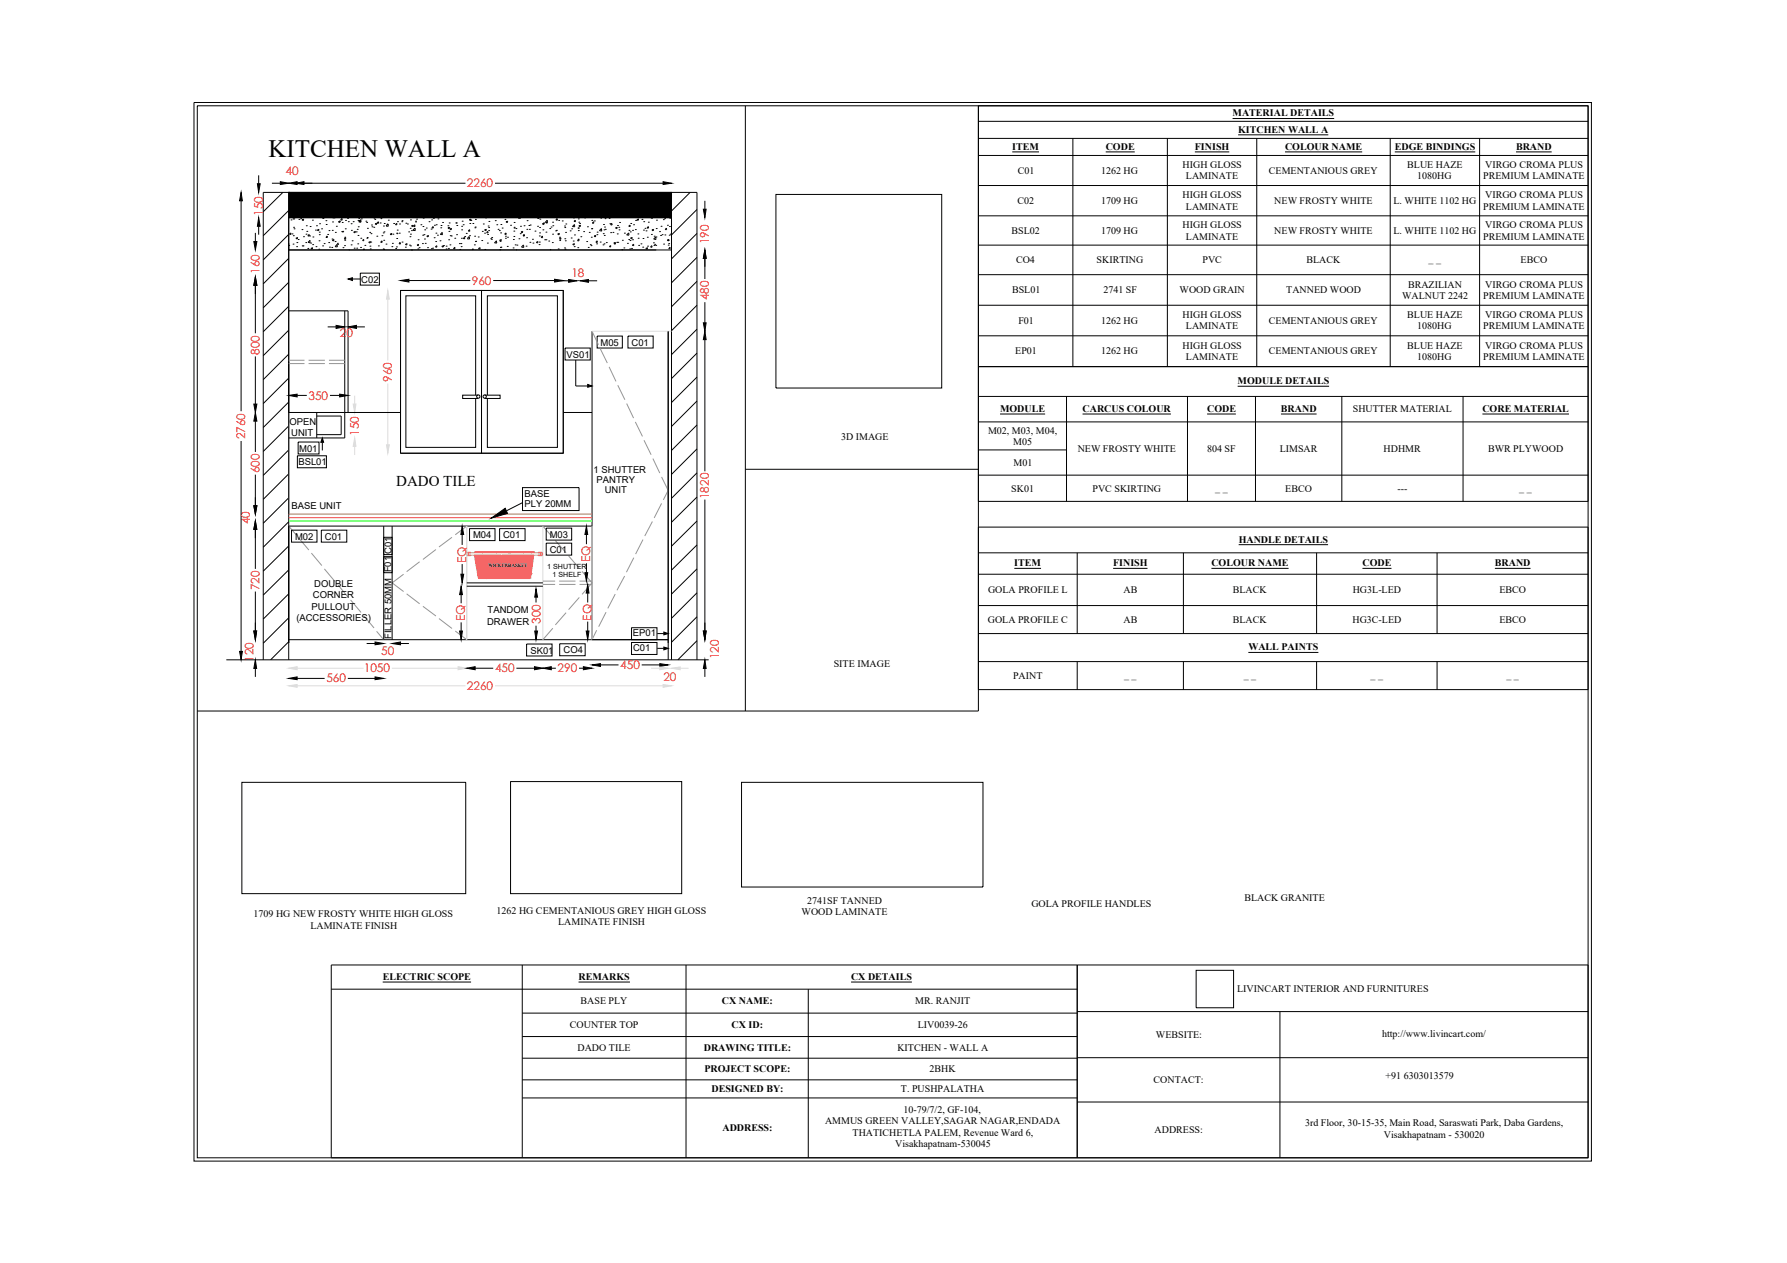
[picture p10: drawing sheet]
<svg xmlns="http://www.w3.org/2000/svg" width="297mm" height="210mm" viewBox="0 0 297 210" stroke-linecap="round" stroke-linejoin="round" font-family="sans-serif">
<defs><g id="words">
<text font-size="4.2" x="44.6" y="26.1">KITCHEN WALL A</text>
<text font-size="2.5" x="65.9" y="80.7">DADO TILE</text>
<g font-size="2" fill="#f00">
<text x="47.5" y="29.1">40</text>
<text x="43.7" y="35.8" transform="rotate(-90 43.7 35.8)">150</text>
<text x="77.6" y="31.1">2260</text>
<text x="117.8" y="40.6" transform="rotate(-90 117.8 40.6)">190</text>
<text x="43.1" y="45.5" transform="rotate(-90 43.1 45.5)">160</text>
<text x="78.4" y="47.3">960</text>
<text x="95" y="46">18</text>
<text x="117.8" y="49.9" transform="rotate(-90 117.8 49.9)">480</text>
<text x="43.1" y="58.9" transform="rotate(-90 43.1 58.9)">800</text>
<text x="56.5" y="56">20</text>
<text x="65.1" y="63.5" transform="rotate(-90 65.1 63.5)">960</text>
<text x="51.3" y="66.4">350</text>
<text x="40.8" y="73" transform="rotate(-90 40.8 73)">2760</text>
<text x="59.6" y="72.4" transform="rotate(-90 59.6 72.4)">150</text>
<text x="43.1" y="78.7" transform="rotate(-90 43.1 78.7)">600</text>
<text x="117.8" y="82.9" transform="rotate(-90 117.8 82.9)">1820</text>
<text x="41.5" y="87.1" transform="rotate(-90 41.5 87.1)">40</text>
<text x="77.5" y="93.6" transform="rotate(-90 77.5 93.6)">EQ</text>
<text x="98.1" y="93.4" transform="rotate(-90 98.1 93.4)">EQ</text>
<text x="43.1" y="98.1" transform="rotate(-90 43.1 98.1)">720</text>
<text x="77.3" y="103.3" transform="rotate(-90 77.3 103.3)">EQ</text>
<text x="89.8" y="103.7" transform="rotate(-90 89.8 103.7)">300</text>
<text x="98.3" y="103.1" transform="rotate(-90 98.3 103.1)">EQ</text>
<text x="42.1" y="110" transform="rotate(-90 42.1 110)">120</text>
<text x="54.3" y="113.4">560</text>
<text x="60.5" y="111.7">1050</text>
<text x="63.4" y="108.9">50</text>
<text x="82.3" y="111.7">450</text>
<text x="92.7" y="111.7">290</text>
<text x="103.1" y="111.2">450</text>
<text x="110.3" y="113.2">20</text>
<text x="119.5" y="109.6" transform="rotate(-90 119.5 109.6)">120</text>
<text x="77.6" y="114.7">2260</text>
</g>
<g font-size="1.7">
<text x="204.9" y="19.3">MATERIAL DETAILS</text>
<text x="205.8" y="22">KITCHEN WALL A</text>
<text x="168.3" y="24.9">ITEM</text>
<text x="169.2" y="28.9">C01</text>
<text x="183" y="28.9">1262 HG</text>
<text x="183.8" y="24.9">CODE</text>
<text x="196.6" y="28">HIGH GLOSS</text>
<text x="197.1" y="29.8">LAMINATE</text>
<text x="198.6" y="24.9">FINISH</text>
<text x="210.9" y="28.9">CEMENTANIOUS GREY</text>
<text x="213.6" y="24.9">COLOUR NAME</text>
<text x="231.8" y="24.9">EDGE BINDINGS</text>
<text x="233.9" y="28">BLUE HAZE</text>
<text x="235.6" y="29.8">1080HG</text>
<text x="246.5" y="29.8">PREMIUM LAMINATE</text>
<text x="246.9" y="28">VIRGO CROMA PLUS</text>
<text x="252" y="24.9">BRAND</text>
<text x="169.1" y="33.9">C02</text>
<text x="183" y="33.9">1709 HG</text>
<text x="196.6" y="32.9">HIGH GLOSS</text>
<text x="197.1" y="34.9">LAMINATE</text>
<text x="211.8" y="33.9">NEW FROSTY WHITE</text>
<text x="231.6" y="33.9">L. WHITE 1102 HG</text>
<text x="246.5" y="34.9">PREMIUM LAMINATE</text>
<text x="246.9" y="32.9">VIRGO CROMA PLUS</text>
<text x="168.1" y="38.9">BSL02</text>
<text x="183" y="38.9">1709 HG</text>
<text x="196.6" y="37.9">HIGH GLOSS</text>
<text x="197.1" y="39.8">LAMINATE</text>
<text x="211.8" y="38.9">NEW FROSTY WHITE</text>
<text x="231.6" y="38.9">L. WHITE 1102 HG</text>
<text x="246.5" y="39.8">PREMIUM LAMINATE</text>
<text x="246.9" y="37.9">VIRGO CROMA PLUS</text>
<text x="168.9" y="43.7">CO4</text>
<text x="182.3" y="43.7">SKIRTING</text>
<text x="199.9" y="43.7">PVC</text>
<text x="217.2" y="43.7">BLACK</text>
<text x="234" y="47.8">BRAZILIAN</text>
<text x="237.5" y="43.6">_ _</text>
<text x="246.9" y="47.8">VIRGO CROMA PLUS</text>
<text x="252.8" y="43.7">EBCO</text>
<text x="168.2" y="48.7">BSL01</text>
<text x="169.3" y="53.8">F01</text>
<text x="183" y="53.8">1262 HG</text>
<text x="183.4" y="48.7">2741 SF</text>
<text x="196.1" y="48.7">WOOD GRAIN</text>
<text x="196.6" y="52.9">HIGH GLOSS</text>
<text x="210.9" y="53.8">CEMENTANIOUS GREY</text>
<text x="213.8" y="48.7">TANNED WOOD</text>
<text x="233.1" y="49.7">WALNUT 2242</text>
<text x="233.9" y="52.9">BLUE HAZE</text>
<text x="246.5" y="49.7">PREMIUM LAMINATE</text>
<text x="246.9" y="52.9">VIRGO CROMA PLUS</text>
<text x="168.8" y="58.9">EP01</text>
<text x="183" y="58.9">1262 HG</text>
<text x="196.6" y="58">HIGH GLOSS</text>
<text x="197.1" y="54.8">LAMINATE</text>
<text x="197.1" y="59.9">LAMINATE</text>
<text x="210.9" y="58.9">CEMENTANIOUS GREY</text>
<text x="233.9" y="58">BLUE HAZE</text>
<text x="235.6" y="54.8">1080HG</text>
<text x="235.6" y="59.9">1080HG</text>
<text x="246.5" y="54.8">PREMIUM LAMINATE</text>
<text x="246.5" y="59.9">PREMIUM LAMINATE</text>
<text x="246.9" y="58">VIRGO CROMA PLUS</text>
<text x="205.7" y="63.9">MODULE DETAILS</text>
<text x="166.2" y="68.5">MODULE</text>
<text x="179.9" y="68.5">CARCUS COLOUR</text>
<text x="200.6" y="68.5">CODE</text>
<text x="212.9" y="68.5">BRAND</text>
<text x="224.9" y="68.6">SHUTTER MATERIAL</text>
<text x="246.4" y="68.5">CORE MATERIAL</text>
<text x="139.8" y="73.2">3D IMAGE</text>
<text x="164.2" y="72.1">M02, M03, M04,</text>
<text x="168.4" y="74">M05</text>
<text x="168.5" y="77.4">M01</text>
<text x="179.1" y="75.1">NEW FROSTY WHITE</text>
<text x="200.6" y="75.1">804 SF</text>
<text x="212.7" y="75.1">LIMSAR</text>
<text x="230" y="75.1">HDHMR</text>
<text x="247.3" y="75.1">BWR PLYWOOD</text>
<text x="168.1" y="81.7">SK01</text>
<text x="181.6" y="81.7">PVC SKIRTING</text>
<text x="202" y="81.5">_ _</text>
<text x="213.6" y="81.7">EBCO</text>
<text x="232.3" y="81.7">---</text>
<text x="252.5" y="81.5">_ _</text>
<text x="168.6" y="94.1">ITEM</text>
<text x="185" y="94.1">FINISH</text>
<text x="201.4" y="94.1">COLOUR NAME</text>
<text x="205.9" y="90.2">HANDLE DETAILS</text>
<text x="226.5" y="94.1">CODE</text>
<text x="248.5" y="94.1">BRAND</text>
<text x="164.2" y="98.6">GOLA PROFILE L</text>
<text x="186.8" y="98.6">AB</text>
<text x="204.9" y="98.6">BLACK</text>
<text x="224.9" y="98.6">HG3L-LED</text>
<text x="249.2" y="98.6">EBCO</text>
<text x="164.2" y="103.5">GOLA PROFILE C</text>
<text x="186.8" y="103.5">AB</text>
<text x="204.9" y="103.5">BLACK</text>
<text x="224.8" y="103.5">HG3C-LED</text>
<text x="249.2" y="103.5">EBCO</text>
<text x="138.6" y="110.8">SITE IMAGE</text>
<text x="168.4" y="112.8">PAINT</text>
<text x="186.8" y="112.7">_ _</text>
<text x="206.7" y="112.7">_ _</text>
<text x="207.5" y="108.1">WALL PAINTS</text>
<text x="227.8" y="112.7">_ _</text>
<text x="250.4" y="112.7">_ _</text>
<text x="206.9" y="149.7">BLACK GRANITE</text>
<text x="42.1" y="152.5">1709 HG NEW FROSTY WHITE HIGH GLOSS</text>
<text x="51.6" y="154.3">LAMINATE FINISH</text>
<text x="82.5" y="151.9">1262 HG CEMENTANIOUS GREY HIGH GLOSS</text>
<text x="92.8" y="153.8">LAMINATE FINISH</text>
<text x="133.3" y="152">WOOD LAMINATE</text>
<text x="134.2" y="150.2">2741SF TANNED</text>
<text x="171.4" y="150.8">GOLA PROFILE HANDLES</text>
<text x="63.6" y="162.8">ELECTRIC SCOPE</text>
<text x="96.2" y="162.8">REMARKS</text>
<text x="96.5" y="166.9">BASE PLY</text>
<text x="120" y="166.9">CX NAME:</text>
<text x="141.5" y="162.8">CX DETAILS</text>
<text x="152.1" y="166.9">MR. RANJIT</text>
<text x="205.6" y="164.8">LIVINCART INTERIOR AND FURNITURES</text>
<text x="94.7" y="170.9">COUNTER TOP</text>
<text x="121.6" y="170.9">CX ID:</text>
<text x="152.6" y="170.9">LIV0039-26</text>
<text x="192.1" y="172.5">WEBSITE:</text>
<text x="229.7" y="172.4">http://www.livincart.com/</text>
<text x="96" y="174.6">DADO TILE</text>
<text x="117" y="174.6">DRAWING TITLE:</text>
<text x="117.1" y="178.2">PROJECT SCOPE:</text>
<text x="149.2" y="174.6">KITCHEN - WALL A</text>
<text x="154.5" y="178.2">2BHK</text>
<text x="230.3" y="179.3">+91 6303013579</text>
<text x="118.3" y="181.5">DESIGNED BY:</text>
<text x="149.8" y="181.5">T. PUSHPALATHA</text>
<text x="150.2" y="185">10-79/7/2, GF-104,</text>
<text x="191.8" y="180">CONTACT:</text>
<text x="120.1" y="188">ADDRESS:</text>
<text x="137.1" y="186.9">AMMUS GREEN VALLEY,SAGAR NAGAR,ENDADA</text>
<text x="141.7" y="188.8">THATICHETLA PALEM, Revenue Ward 6,</text>
<text x="148.8" y="190.7">Visakhapatnam-530045</text>
<text x="191.9" y="188.4">ADDRESS:</text>
<text x="216.9" y="187.2">3rd Floor, 30-15-35, Main Road, Saraswati Park, Daba Gardens,</text>
<text x="230" y="189.1">Visakhapatnam - 530020</text>
</g>
<g font-size="1.6">
<text x="60.1" y="47">C02</text>
<text x="94.2" y="59.5">VS01</text>
<text x="99.8" y="57.5">M05</text>
<text x="105" y="57.5">C01</text>
<text x="48.1" y="70.6">OPEN</text>
<text x="48.4" y="72.4">UNIT</text>
<text x="49.6" y="77.4">BSL01</text>
<text x="49.7" y="75.1">M01</text>
<text x="87.2" y="82.6">BASE</text>
<text x="98.7" y="78.6">1 SHUTTER</text>
<text x="99.2" y="80.2">PANTRY</text>
<text x="100.5" y="81.9">UNIT</text>
<text x="48.5" y="84.6">BASE UNIT</text>
<text x="49.1" y="89.7">M02</text>
<text x="54" y="89.7">C01</text>
<text x="78.6" y="89.4">M04</text>
<text x="83.6" y="89.5">C01</text>
<text x="87.2" y="84.3">PLY 20MM</text>
<text x="91.4" y="89.4">M03</text>
<text x="91.4" y="91.9">C01</text>
<text x="51.8" y="101.3">PULLOUT</text>
<text x="52" y="99.4">CORNER</text>
<text x="52.2" y="97.5">DOUBLE</text>
<text x="81.1" y="101.9">TANDOM</text>
<text x="49.3" y="103.2">(ACCESSORIES)</text>
<text x="65.1" y="106.2" transform="rotate(-90 65.1 106.2)">FILLER 50MM F01 C01</text>
<text x="81" y="103.8">DRAWER</text>
<text x="105.2" y="105.8">EP01</text>
<text x="88.2" y="108.6">SK01</text>
<text x="93.7" y="108.6">CO4</text>
<text x="105.2" y="108.3">C01</text>
</g>
<g font-size="1.2">
<text x="91" y="94.5">1 SHUTTER</text>
<text x="91.8" y="95.8">1 SHELF</text>
</g>
<text font-size=".8" x="81.2" y="94.2">WICKERBASKET</text>
</g></defs>
<!-- layer: text -->
<g fill="none" stroke="#000" stroke-width=".17">
<path d="M111.6 32v77.7M59.9 45.4h3.2v2h-3.2zM93.9 57.8h4.2v2h-4.2zM99.3 55.9h4.1v1.9h-4.1zM104.4 55.9h4.2v1.9h-4.2zM111.1 55v54.7M49.4 75.7h4.9v2h-4.9zM49.6 73.5h3.4v2h-3.4zM48.5 88.1h4.2v2h-4.2zM53.4 88.1h4.2v2h-4.2zM63.8 92.5h1.4v2.7h-1.4zM63.8 89.3h1.4v2.9h-1.4z"/>
<path d="M63.8 87.4v18.9M65.2 87.4v18.9M77.6 97.4h12.6M77.6 96.9h12.6M78 87.9h4.3v1.9h-4.3zM83 87.9h4.3v1.9h-4.3zM90.8 87.8h4.2v2h-4.2zM90.8 90.3h4.2v2h-4.2zM98.4 87.4h-50.4v19.5M48 106.3h63.1M87.5 107h4.3v2h-4.3zM93 107h4.3v2h-4.3z"/>
<path d="M99.8 110.5h3M105 104.3h4.2v2h-4.2zM105 106.8h4.2v2h-4.2zM106.7 110.5h3"/>
</g>
<!-- layer: 30-600 - 200-Struc_Gen -->
<g fill="none" stroke="#000" stroke-width=".17">
<path d="M32.2 17h232.3v176h-232.3zM32.8 17.6h231.2v174.8h-231.2zM123.9 17.6v100.6M204.9 19.7h16.9M162.6 20.2h101.4M162.6 23h101.4M162.6 25.8h101.4M162.6 30.8h101.4M162.6 35.9h101.4M168.3 25.2h4.4M178.3 23v37.9M183.8 25.2h4.8"/>
<path d="M194 23v37.9M198.6 25.2h5.7M205.8 22.4h15M208.9 23v37.9M213.6 25.2h12.8M231.1 23v37.9M231.8 25.2h13.4M245.9 23v37.9M252 25.2h5.9M162.6 40.7h101.4M162.6 45.6h101.4M162.6 50.7h101.4"/>
<path d="M162.6 55.8h101.4M123.9 78h38.7M162.6 60.9h101.4M162.6 65.9h101.4M162.6 70.1h101.4M162.6 74.8h14.7M162.6 79h101.4M166.2 68.8h7.5M177.3 65.9v17.4M179.9 68.8h14.7M197.4 65.9v17.4M200.6 68.8h4.8"/>
<path d="M205.7 64.2h15.2M208.7 65.9v17.4M212.9 68.8h5.9M223 65.9v17.4M243.2 65.9v17.4M246.4 68.8h14.4M162.6 83.3h101.4v-65.7h-101.4v100.6M162.6 87.6h101.4v27h-101.4M162.6 91.9h101.4M162.6 95.4h101.4M168.6 94.5h4.4M179.1 91.9v13.4"/>
<path d="M185 94.5h5.7M196.7 91.9v13.4M201.4 94.5h12.8M205.9 90.5h14.9M218.8 91.9v13.4M226.5 94.5h4.8M238.9 91.9v13.4M248.5 94.5h5.9M162.6 100.6h101.4M162.6 105.3h101.4M162.6 110h101.4M179.1 110v4.6"/>
<path d="M196.7 110v4.6M207.5 108.4h11.6M218.8 110v4.6M238.9 110v4.6M40.2 130h37.2v18.5h-37.2zM84.9 129.9h28.4v18.6h-28.4zM123.3 130h40.1v17.4h-40.1zM55.1 160.4h208.9v32h-208.9zM55.1 164.4h124M63.6 163.2h14.7M86.8 168.4h92.3M86.8 172.3h92.3"/>
<path d="M86.8 175.9h92.3M86.8 179.5h92.3M86.8 160.4v32M96.2 163.2h8.5M114 160.4v32M134.4 164.4v28M141.5 163.2h10.1M179.1 168.1h84.9M179.1 175.8h84.9M179.1 160.4v32M198.8 161.3h6.2v6.2h-6.2zM212.8 168.1v24.3"/>
<path d="M86.8 182.5h92.3M179.1 183.1h84.9"/>
</g>
<!-- layer: G10-TEXT -->
<g fill="none" stroke="#000" stroke-width=".17">
<path d="M40.1 33.4v34.9M42.4 38.7v1.4M43 29.1v1.4M43 37.6v1.4M43.8 32v77.7M45.2 30.5h1.4M47 32l-3.2 3.2M48 35l-4.2 4.2M48 39l-4.2 4.2M49.4 30.5h28M82.3 30.5h27.9M114.7 32l-3.1 3.1"/>
<path d="M115.9 34.8l-4.3 4.2M115.9 38.8l-4.3 4.2M117.2 33.4v1.4M42.4 47.4v8M42.4 59.2v8M48 42.9l-4.2 4.3M48 46.9l-4.2 4.3M48 50.9l-4.2 4.2M48 54.9l-4.2 4.2M48 58.9l-4.2 4.2M48 51.7h9.9v16.9M57.3 51.7v21.1h-9.3"/>
<path d="M66.6 48.3h13.4v27h-13.4zM68 46.6h10.2M80 48.3h13.6v27h-13.6zM82 46.6h10.2M93.1 46.7h1.4M93.6 48.3v27h-27M97.8 46.7h1.5M98.4 55v51.3M115.9 42.8l-4.3 4.2M115.9 46.8l-4.3 4.2M115.9 50.7l-4.3 4.3M115.9 54.7l-4.3 4.2"/>
<path d="M115.9 58.7l-4.3 4.2M117.2 42.9v3.5M117.2 50.2v3.5M117.2 56.4v21.9M40.1 73.3v35M42.4 70v5.1M42.4 78.9v5.1M48 62.8l-4.2 4.3M48 66.8l-4.2 4.2M48 70.8l-4.2 4.2M48 74.8l-4.2 4.2M48 78.8l-4.2 4.2"/>
<path d="M48 68.6h9.3M52.6 68.6v4.2M52.6 69.1h4.1v3.1h-4.1M79.1 65.7v-16.5h-11.6v25.2h11.6v-8.2M81 65.7v-16.5h11.7v25.2h-11.7v-8.2M93.6 68.6h4.8M115.9 62.7l-4.3 4.2M115.9 66.6l-4.3 4.3M115.9 70.6l-4.3 4.3M115.9 74.6l-4.3 4.2M115.9 78.6l-4.3 4.2M42.4 88v6.5"/>
<path d="M42.4 98.3v6.6M48 82.7l-4.2 4.3M48 86.7l-4.2 4.2M48 90.7l-4.2 4.2M48 94.7l-4.2 4.2M48 98.7l-4.2 4.2M115.9 82.6l-4.3 4.2M115.9 86.6l-4.3 4.2M115.9 90.6l-4.3 4.2M115.9 94.5l-4.3 4.2M115.9 98.5l-4.3 4.3M117.2 83v21.9"/>
<path d="M37.6 109.7h80.2M42.4 111.1v1.4M48 102.7l-4.2 4.2M48 106.7l-3 3M48 109.7v-77.7h67.9v77.7M115.9 102.5l-4.3 4.2M115.9 106.5l-3.2 3.2"/>
</g>
<!-- layer: A-WALL -->
<g fill="#000" stroke="#000" stroke-width=".17">
<path d="M55.9 54.1l1.4 .2-1.4 .3zM57.9 54.3l1.4-.2v.5zM48 65.7l1.4-.2v.5zM56.5 65.5l1.4 .2-1.4 .3zM76.7 97.4l.2 1.4h-.5zM76.8 87.4l.3 1.4h-.5zM76.6 95.4h.5l-.3 1.5zM81.6 86.1l2.4-1.6 .4 .8zM89.1 97.8l.3 1.4h-.5zM97.5 87.4l.2 1.4h-.5zM97.2 95.2h.5l-.2 1.4zM97.7 97.1l.2 1.5h-.5z"/>
<path d="M48 112.7l1.4-.2v.5zM62.3 106.7l1.5 .2-1.5 .3zM62.3 112.5l1.5 .2-1.5 .3zM65.2 106.9l1.4-.2v.5zM76.4 104.9h.5l-.2 1.4zM77.6 111.1l1.4-.3v.5zM88.8 110.8l1.4 .3-1.4 .2zM88.9 104.9h.5l-.3 1.4zM90.2 111.1l1.4-.3v.5zM97 110.8l1.4 .3-1.4 .2zM97.4 104.9h.5l-.2 1.4zM116.9 104.9h.5l-.2 1.4z"/>
<path d="M117.2 109.7l.2 1.4h-.5z"/>
<path d="M48 32l63.6 4.2v-4.2zM48 32l63.6 4.2h-63.6z"/>
</g>
<path d="M48 85.4h50.4M48 86h50.4" fill="none" stroke="#f8991e" stroke-width=".17"/>
<path d="M48 86.6h50.4" fill="none" stroke="#0f0" stroke-width=".17"/>
<g fill="none" stroke="#000" stroke-width=".17">
<path d="M48 36.2h63.6v5.3h-63.6zM48.1 38.9l.2-.2 .1 .3zM48.4 36.5h.1M48.5 38.9h.1M48.7 36.4h.1M48.8 39.2h.1M48.8 37.8h.1M48.8 36.4h.1M48.9 38h.1M49.2 39.6l.3-.1-.1 .2zM49.6 39.8h.1M49.7 36.5h.1"/>
<path d="M50 36.3h.1M50.2 38.2h.1M50.2 36.5l.3-.1-.1 .3zM50.4 39.3h.1M50.9 38.9h.1M50.9 37.5h.1M51 38.5h.1M51.4 39v.2h-.2zM51.5 39.2h.1M51.5 39.9v.5l-.3-.1 .3-.4M51.5 37.6h.1M51.9 36.6h.1"/>
<path d="M52 39.4h.1M52.4 38.2h.1M52.6 37.5h.1M52.7 38.2l.3-.1-.1 .3zM53.1 38.6h.1M53.1 39h.1M53.1 37.2h.1M53.5 38h.1M53.7 36.2l-.1 .1h.3l-.1-.1M54.2 36.7h.1M54.2 37.3h.1M54.4 39.2v.3h-.2z"/>
<path d="M54.5 39h.1M54.7 38.3h.1M55.2 39.7h.1M55.2 38.3h.1M55.2 36.2h.3M55.2 39.9l.3-.1-.1 .3zM55.3 36.9h.1M55.5 36.2h.1M55.7 38.6h.1M55.9 37.6h.1M56.2 36.8h.3v.2zM56.4 36.8h.1"/>
<path d="M56.8 38.5h.1M56.8 36.3l.1 .3-.3-.1zM56.9 37h.1M56.9 38.5h.1M57 38.5h.1M57.3 39.4h.1M57.3 39.9h.1M57.4 38h.1M57.4 36.6h.1M57.4 39.5l.1 .3-.3-.1zM57.8 36.3h.1M57.9 36.8h.1"/>
<path d="M58.4 37.2h.1M58.4 38.3h.1M58.7 36.8h.1M58.8 38.6l.3-.1-.1 .2zM59.2 38.5h.1M59.4 38.1h.1M59.5 39.1h.1M59.5 36.6h.1M59.5 37.7h.1M59.6 36.3h.1M59.6 36.8l.4-.3v.4h-.4M59.8 36.6l.1 .2h-.2z"/>
<path d="M60 39.6h.1M60.1 36.4h.1M60.4 39.8l.1 .2h-.2zM60.8 36.8h.1M60.9 37h.1M61 39.6h.1M61 39.5h.1M61.1 37.9h.1M61.5 38.6h.1M61.7 38.8h.1M61.8 37.4h.1M61.8 37.7h.1"/>
<path d="M62.1 37.8h.1M62.2 36.3h.1M62.3 36.5h.1M62.3 37.2l.3-.1v.3zM62.6 39.3h.1M62.9 36.8v.3h-.2zM63.2 37.1h.1M63.3 36.3h.1M63.5 39.2h.1M63.7 38.7h.1M63.7 37.6h.1M63.8 39.9h.1"/>
<path d="M63.8 38.5h.1M63.9 37.1h.1M64.2 37.6l.3-.4v.4zM64.3 37.3h.1M64.5 36.6h.1M64.8 38.9l.3-.1v.2zM65.3 38.9h.1M65.4 37.1h.1M65.9 39.6h.1M65.9 38.7h.1M65.9 37.1l.1 .3h-.3zM66 38.8h.1"/>
<path d="M66 38.2h.1M66.1 36.8h.1M66.4 38.7h.1M66.4 37.2h.1M66.8 36.8h.1M66.8 36.7h.1M67.5 37.1h.1M67.7 37.2h.1M67.9 38.5h.1M68.1 39.3h.1M68.2 37.9h.1M68.2 36.5h.1"/>
<path d="M68.2 38.9h.1M68.4 38.3h.1M68.4 37.5l.3-.1-.1 .3zM68.7 38.2l.3-.3v.4h-.3M68.9 37.4l.1 .2h-.3zM69.1 36.9h.1M69.1 36.8h.1M69.2 36.4h.1M69.5 39.8h.1M70 37.4h.1M70.3 39.1h.1M70.3 37.6h.1"/>
<path d="M70.3 36.3h.1M70.5 39h.1M70.6 39.7h.1M70.6 38.2h.1M70.9 37.9h.1M70.9 39.3l.3-.2-.1 .3zM71.3 36.8h.1M71.7 38.1h.1M71.7 36.5h.1M71.8 37.9l.2-.3v.3zM72 36.2l.2 .1v-.1M72.2 39.5h.1"/>
<path d="M72.2 37.4h.1M72.5 38.7h.1M72.5 37.4h.1M72.7 39.1h.1M72.8 36.4h.1M73.3 37.9h.1M73.3 37.5h.1M73.5 38.6l.1 .4h-.4l.3-.4M73.6 37h.1M74.5 37.5h.1M74.5 37.9l.2-.1v.2zM74.6 39.8h.1"/>
<path d="M74.6 38.5h.1M74.7 37.1h.1M74.8 39.2h.1M75 39.2h.1M75 37.9v.3h-.2zM75.6 39.6h.1M75.8 37.1h.1M75.9 39h.1M75.9 37.5h.1M76.7 39.6h.1M76.7 38.2h.1M76.7 37.6h.1"/>
<path d="M76.8 36.8h.1M77 37.4h.1M77 39.6l.3-.1-.1 .2zM77.2 39.3h.1M77.5 38.8h.1M78 39.3l-.3 .3M78 39.3v.4h-.3M78 36.5l.3-.1-.1 .3zM78 39.2h.1M78.1 37.1h.1M78.1 38.4h-.3l.2-.2 .1 .3M78.3 36.6h.1"/>
<path d="M78.6 37.1h.1M78.9 39.3h.1M78.9 37.9h.1M79 37.7h.1M79 36.5h.1M79.5 39.4h.1M80.1 40h.1M80.2 38.5h.1M80.3 37.2h.1M80.5 38.7h.1M80.5 38.2l.3-.1v.3zM80.7 36.2h.1"/>
<path d="M81.1 39h.1M81.1 38.5v.2h-.2zM81.1 37.6h.1M81.2 38.3h.1M81.2 37.8h.1M81.3 36.8h.1M81.6 39.7h.1M81.7 39.8h.1M81.7 39.5h.1M82.3 36.7h.1M82.6 37.4h.1M82.8 38.1h.1"/>
<path d="M83 38.3h.1M83 39.9l.3-.1v.3zM83.2 38.7h.1M83.3 37.3h.1M83.5 37.9h.1M83.9 38.9l.2-.2v.3zM83.9 36.5h.1M84 39.6h.1M84 39.3h.1M84.1 36.8h.3l-.1 .2zM84.4 39.4h.1M84.9 37.4h.1"/>
<path d="M85.3 39.8h.1M85.4 38.4h.1M85.4 39.3h.1M85.5 37h.1M85.5 37.8h.1M85.5 37.9h.1M85.8 38h.1M86.2 36.2l-.1 .1h.4v-.1M86.3 39.7h.1M86.5 38.8h.1M86.5 37.6h.1M86.6 38.5h.3l-.1 .2z"/>
<path d="M87 39.1h.1M87.1 37.5h.1M87.1 39l.1 .2h-.3zM87.5 39.5h.1M87.6 38.1h.1M87.6 36.7h.1M87.9 37.5h.1M88 38.1h.1M88.1 37.4h.1M88.5 39.8h.1M88.9 38.4h.1M89.4 37.6h.1"/>
<path d="M89.5 36.2l-.1 .1h.2v-.1M89.6 39.2h.1M89.7 37.8h.1M89.7 38.7h.1M89.7 36.4h.1M90.2 39.2v.3h-.3zM90.2 37.2l.3-.1-.1 .3zM90.2 38.2h.1M90.4 37.1h.1M90.5 39.8h.1M90.6 36.9l.4 .1v-.4l-.3 .3M90.7 38.6h.1"/>
<path d="M90.7 39.8h.1M90.8 37.1h.1M91.4 38h.1M91.6 37.7h.1M91.8 38.9h.1M91.8 36.9h.1M91.9 37.5h.1M92.4 38.4h.1M92.5 38.3h.1M92.6 36.3l-.2 .2 .3 .1-.1-.3M92.7 38.9l.3-.1-.1 .2zM92.9 36.6h.1"/>
<path d="M93 39.4h.1M93 39.7l.2-.2v.3zM93 40h.1M93.5 36.7h.1M93.8 37.6h.1M93.9 39.7h.1M93.9 37.8h.1M94 38.6h.1M94.1 37.2h.1M94.8 38.4h.1M94.9 39.6h.1M95 38h.1"/>
<path d="M95.2 37.6l.3-.3v.4zM95.3 36.2h.1M95.5 39h.1M95.6 36.6l.1 .2h-.3zM96.1 39.8h.1M96.1 37.9h.1M96.1 38.3h.1M96.1 36.4h.1M96.2 36.9h.1M96.2 39.8l.1 .2h-.3zM96.2 37.5l.3-.1-.1 .3zM96.3 37.1h.1"/>
<path d="M96.5 39.3h.1M97 38.5h.1M97.2 36.2h.1M97.6 37.7h.1M97.9 38.6h.1M98.3 39.4h.1M98.3 38h.1M98.4 36.6h.1M98.4 38h.1M98.7 36.8v.3h-.2zM98.7 39.2l.3-.1v.3zM98.8 36.7h.1"/>
<path d="M99.2 39h.1M99.3 38.6h.1M99.6 38.3l.4-.3v.4zM99.8 36.2l.2 .1v-.1M100.3 38.8h.1M100.3 37.3h.1M100.4 38.2h.1M100.4 39.1h.1M100.5 37.7h.1M100.6 36.3h.1M100.6 38.1h.1M101.2 36.3h.1"/>
<path d="M101.4 37.2h.1M101.5 38.7h.1M101.7 37.1l.1 .3h-.3zM101.9 38.6h.1M102.3 37.9l.3-.1-.1 .2zM102.6 38.9h.1M102.6 37.5h.1M102.9 37.8h.1M102.9 38.2h.1M103 37h.1M103.4 39.9h.1M103.8 38.7h.1"/>
<path d="M104.2 39l.3-.3v.4zM104.5 39.8h.1M104.5 38.3h.1M104.7 40h.1M104.7 37.4l.1 .2h-.3zM104.8 38.5h.1M104.8 39.6l.3-.1-.1 .2zM104.8 37.1h.1M105.1 38.3h.1M105.1 39.8h.1M105.3 37.4h.1M105.6 38.2h.1"/>
<path d="M105.6 36.6h.1M105.9 36.5l.3-.1-.1 .2zM106 38.9h.1M106.1 39.6h.1M106.7 36.5h.1M106.9 39.6h.1M107 38.2h.1M107 36.8h.1M107.2 37.9h.1M107.4 38.4h.1M107.6 39.4h.1M107.8 36.9h.1"/>
<path d="M107.8 37.6v.3h-.2zM108.2 36.2h.1M108.3 39h.1M108.3 36.3h.1M108.4 38.2l.3-.1-.1 .3zM108.7 39.7l.3-.3v.4zM108.7 39.3h.1M109 39.4h.1M109.1 38h.1M109.1 36.6h.1M109.6 38.5h.1M109.8 39.1h.1"/>
<path d="M109.9 37.6h.1M110.1 39h.1M110.3 36.5h.1M110.5 36.3h.1M110.5 39h.1M110.8 37.9v.3h-.2zM110.9 39.9l.3-.1-.1 .3zM110.9 37.4h.1M111.1 39.9h.1M111.2 39.1h.1M111.3 37.6h.1M111.3 36.3h.1"/>
<path d="M111.4 38.9h.1M129 32.3h27.5v32.2h-27.5zM48 40.8h.1M48 41.5h61.1M48.7 40.6h.1M49.3 41h.1M49.3 40.3h.1M50.2 40.9h.1M50.4 40.9h.1M50.8 40.3h.1M51.2 41.3h.1M51.6 40.4h.1"/>
<path d="M51.7 41.3l.3-.1-.1 .2zM52 40.7h.1M52.5 41h.1M53 41.4h.1M53 40h.1M53.6 40.9h.1M53.9 40.5h.1M54.5 54.3h1.4M54.6 40.3h.1M54.8 41.1h.1M55.1 41.1h.1M55.7 40.1h.1"/>
<path d="M56 40.6l-.3 .4h.4l-.1-.3M56.1 40.4h.1M56.1 40.6h.1M57 41.2h.1M57.3 40.8h.1M58 41.5h.1M58.4 40.7h.1M58.5 40h.1M58.9 41.2h.1M59.3 54.3h1.3M59.3 41.2h.1M59.5 40.5h.1"/>
<path d="M59.9 41.1h.1M60.4 41.5l.1-.2 .1 .2M60.6 40.8h.1M61.3 40.3l.3-.2-.1 .3zM61.5 40.9h.1M61.5 41.4h.1M61.6 40.2h.1M62.9 40.9h.1M63.5 40v.3h-.2zM63.7 41.4h.1M63.8 41.5h.1M64.2 40.6h.1"/>
<path d="M65.1 41h.1M65.2 40.4h.1M65.8 41.3h.1M65.9 41h.1M66.6 40.5h-.3l.2-.2 .1 .3M66.8 40.2h.1M67.4 41.1h.1M67.4 40.6l.3-.1-.1 .2zM68.1 40.7h.1M68.2 40.9h.1M68.4 41.5h.1M69.5 41.4h.1"/>
<path d="M69.5 40.6l.1 .2h-.3zM69.7 41.2h.1M70.2 40.5h.1M70.7 40.4h.1M71.1 41.2h.1M71.7 41.3h.1M71.9 41.2h.1M72.4 41l.2-.2v.3zM72.4 40.1h.1M73.1 40h.1M73.4 41l.3-.2-.1 .3zM73.7 40.8h.1"/>
<path d="M74.2 41.4h.1M74.2 40.9h.1M74.5 41.3h.1M74.8 40.7h.1M75.6 41.1v.2h-.2zM76.4 40.5h.1M76.4 41.5h.1M76.6 40.5h.1M76.7 41h.1M78.5 41.5l.1-.2v.2M78.9 40.7h.1M79 40.1h.1"/>
<path d="M79.1 40.1h.1M79.5 41.3l.3-.1-.1 .2zM80.6 41.5h.1M81 40.4h.1M82.5 40l.1 .4h-.4l.3-.4M83.1 41.5h.1M83.1 40.1h.1M83.2 41.1h.1M83.3 41.1h.1M84.3 41h.1M85.3 41.2h.1M85.6 40.7h.1"/>
<path d="M85.8 41.5h.1M85.9 40.7h.1M87 40.7l-.3 .3M87 40.7l.1 .4h-.4M87.4 40.9h.1M88.1 40.3h.1M88.6 40.4h.1M89.1 40.3l.3-.2v.3zM89.6 40.7h.1M89.6 40.2h.1M91.2 40.1h.1M91.5 41.4l.1 .1"/>
<path d="M91.6 41.4l-.2 .1M91.8 40.3h.1M92.8 41.4h.1M93.6 48.3h-27v27M93.8 41.2h.1M93.9 41.4h.1M94 40h.1M95.2 40.6l.3-.1-.1 .2zM95.3 40.1h.1M95.4 41h.1M95.7 59.8v4.3M96 41.2h.1"/>
<path d="M97.5 40.1h.1M97.8 41.1h.1M98.1 40.7h.1M98.2 40.8h.1M99.2 40.5h.1M99.3 40v.3h-.3zM99.8 40.2h.1M100.2 40.7h.1M100.4 40.5h.1M100.8 40.3h.1M101.3 41l.2-.2v.3zM102.1 40.4h.1"/>
<path d="M102.3 40.3v.3l-.2-.1zM102.5 40.3h.1M102.7 40.3h.1M103.4 41.5h.1M103.7 41.2h.1M104.3 40.4h.1M104.7 41.4h.1M105 41.3h.1M105.3 40.6l.1 .2h-.3zM106.2 40.8h.1M106.5 40.5h.1M106.8 41.1h.1"/>
<path d="M107.3 41.3l.3-.1v.2zM107.6 40.9h.1M108.3 40.8l.1 .3h-.3zM108.6 40.4h.1M108.7 40.8h.1M108.8 40.6h.1M109 40.8h.1M110.3 40.6h.1M111.1 40.7h.1M111.2 40.5h.1M111.4 41.1v.2h-.2zM49.4 65.7h1.6"/>
<path d="M54.8 65.7h1.7M76.7 98.8v1.5M76.8 88.8v1.8M76.8 93.7v1.7M86.8 83.6l-2.6 1.3M86.9 81h9.4v3.9h-9.4zM89.1 99.2v.9M97.5 88.8v1.6M97.5 93.6v1.6M97.7 98.6v1.5M32.8 118.2h129.8M49.4 112.7h4.6"/>
<path d="M57.8 112.7h4.5M60.9 106.9h1.4M66.6 106.9h1.4M76.7 103.4v1.5M79 111.1h3M85.8 111.1h3M89.1 104v.9M91.6 111.1h.8M96.3 111.1h.7M97.7 103.3v1.6M117.2 103.5v1.4M117.2 111.1v1.4"/>
</g>
<!-- layer: A-FURNITURE -->
<g fill="none" stroke="#000" stroke-width=".17">
<path d="M79.5 65.7h-2.6v.5h2.6M80.5 65.7h2.6v.5h-2.6"/>
<circle cx="79.5" cy="65.9" r=".28"/>
<circle cx="80.6" cy="65.9" r=".28"/>
</g>
<!-- layer: Modular Unit -->
<g fill="none" stroke="#dcdcdc" stroke-width=".17">
<path d="M64.5 49.7v10.2M98.4 55h13.2M48 68.6v16.8M59 65.8v1.4M59 74.2v1.4M64.5 63.7v10.2M77.6 87.4v18.9M90.2 87.4v18.9M98.4 87.4v18.9M49.4 111.1h11M49.4 114h28M65.1 111.1h11"/>
<path d="M82.3 114h27.9M108.2 111.1h1.5M113.1 111.1h1.4"/>
</g>
<!-- layer: Furniture -->
<path d="M43.8 32h4.2M48 36.2h63.6M57.3 68.6h9.3" fill="none" stroke="#000" stroke-width=".17"/>
<!-- layer: G10-TEXT -->
<g fill="#000" stroke="#000" stroke-width=".17">
<path d="M40.1 32l.2 1.4h-.5zM42.8 30.5h.5l-.3 1.5zM43 36.2l.3 1.4h-.5zM46.6 30.2l1.4 .3-1.4 .2zM48 30.5l1.4-.3v.5zM49.1 30.5l1.4-.3v.5zM110.2 30.2l1.4 .3-1.4 .2zM116.9 34.8h.5l-.2 1.4zM42.4 46l.3 1.4h-.5zM42.2 40.1h.5l-.3 1.4zM66.6 46.6l1.4-.2v.5zM92.2 46.4l1.4 .2-1.4 .3z"/>
<path d="M94.5 46.5l1.4 .2-1.4 .2zM96.4 46.7l1.4-.2v.4zM117.2 55l.2 1.4h-.5zM116.9 53.7h.5l-.2 1.3zM117.2 41.5l.2 1.4h-.5zM42.4 68.6l.3 1.4h-.5zM42.2 67.2h.5l-.3 1.4zM42.4 86.6l.3 1.4h-.5zM42.2 84h.5l-.3 1.4zM39.8 108.3h.5l-.2 1.4zM42.2 104.9h.5l-.3 1.4zM42.4 109.7l.3 1.4h-.5z"/>
<path d="M116.9 104.9h.5l-.2 1.4z"/>
</g>
<!-- layer: Modular Unit -->
<g fill="#dcdcdc" stroke="#dcdcdc" stroke-width=".17">
<path d="M64.2 73.9h.5l-.2 1.4z"/>
<path d="M64.5 48.3l.2 1.4h-.5z"/>
<path d="M59 72.8l.2 1.4h-.5z"/>
<path d="M58.7 67.2h.5l-.2 1.4z"/>
<path d="M48 111.1l1.4-.3v.5z"/>
<path d="M76.1 110.8l1.5 .3-1.5 .2z"/>
<path d="M109.7 110.8l1.4 .3-1.4 .2z"/>
<path d="M111.6 111.1l1.5-.3v.5z"/>
<path d="M110.2 113.8l1.4 .2-1.4 .2z"/>
<path d="M48 114l1.4-.2v.4z"/>
</g>
<!-- layer: Furniture -->
<g fill="none" stroke="#939598" stroke-width=".17">
<path d="M48 59.9h2.6M51.3 59.9h2.7M54.7 59.9h2.6M98.4 55l1.1 2.3M99.8 57.9l1.2 2.4M48 60.4h2.6M51.3 60.4h2.7M54.7 60.4h2.6M101.2 61l1.2 2.4M102.7 64l1.2 2.4M104.2 67.1l1.1 2.4M105.6 70.1l1.2 2.4"/>
<path d="M107 73.2l1.2 2.4M108.5 76.2l1.2 2.4M110 79.3l1.1 2.2-.8 1.6M48 87.4l1.2 1.4M49.6 89.3l1.7 2.1M51.8 91.9l1.7 2.1M53.9 94.5l1.8 2.1M56.1 97.1l1.7 2.1M58.3 99.7l1.7 2.1M67.1 95.4l-1.9 1.5 1.9 1.4M67.6 98.7l2.2 1.6M69.8 93.4l-2.2 1.6"/>
<path d="M72.5 91.3l-2.2 1.7M75.1 89.3l-2.1 1.6M77.6 87.4l-1.9 1.5M90.2 87.4l1.7 1.9M90.2 97.1h2.1M90.2 96.6h2.1M92.3 89.8l1.8 2.1M92.9 97.1h2.8M92.9 96.6h2.8M94.5 92.4l1.8 2.1M96.3 99.3l-1.8 2M96.3 97.1h2.1"/>
<path d="M96.3 96.6h2.1M96.8 95l1.6 1.9-1.6 1.9M102.3 98.7l-1.3 2.4M103.8 95.7l-1.2 2.4M105.4 92.7l-1.3 2.4M106.9 89.7l-1.3 2.4M108.4 86.7l-1.2 2.4M110 83.7l-1.3 2.4M60.4 102.3l1.8 2.1M62.6 104.9l1.2 1.4M70.3 100.8l2.2 1.6M73 102.8l2.1 1.7"/>
<path d="M75.7 104.9l1.9 1.4M91.9 104.4l-1.7 1.9M94.1 101.8l-1.8 2.1M99.2 104.7l-.8 1.6M100.7 101.7l-1.2 2.5"/>
</g>
<!-- layer: text -->
<path d="M98.4 110.5l1.4-.2v.5zM109.7 110.3l1.4 .2-1.4 .3z" fill="#000" stroke="#000" stroke-width=".17"/>
<!-- layer: 0 -->
<path d="M58.6 46.4h1.3M53.6 73.5v1.4M95.7 64.1h2M109.2 105.3h1.1M109.2 107.8h1.1" fill="none" stroke="#000" stroke-width=".17"/>
<path d="M57.9 46.4l.7-.2v.4zM53.6 72.8l.2 .7h-.5zM97.7 63.9l.7 .2-.7 .3zM110.3 105l.8 .3-.8 .2zM110.3 107.5l.8 .3-.8 .2z" fill="#000" stroke="#000" stroke-width=".17"/>
<!-- layer: Furniture -->
<g fill="none" stroke="#f27172" stroke-width=".17">
<path d="M77.8 92.1l.1 .1M77.8 91.9h12.1v.4h-12.1zM77.9 91.9l-.1 .1M78.3 91.9v-.1h-.7v.5h.7M78.9 92.3l.6 3.7M78.9 92.3l.3 .3M78.9 91.8l.1 .1M78.9 91.7h.1M79 93l.4 .5M79 92.3l-.1 .1M79 92.8l.5 .6M79.1 92.3l.2 .3"/>
<path d="M79.1 93.3l.2 .3M79.1 91.8v.1M79.1 92.4l-.2 .2M79.1 93.6v.1M79.1 92.7l.5 .7M79.1 91.7l.2 .2M79.1 92.6l-.2 .1M79.2 91.7l-.3 .2 .1-.2h9.7l.1 .1M79.2 94.2l.2 .3M79.2 92.3l.2 .2M79.2 94.5l.1 .1M79.2 92.6l.5 .7"/>
<path d="M79.2 92.6l-.2 .3M79.3 91.7l.2 .2M79.4 95.6l.4 .6M79.4 92.3l.1 .1M79.4 95.6v.1M79.5 95.5l.5 .6M79.5 91.7l.2 .2M79.5 94.4l1 1.3M79.5 95.8h-.1M79.5 94.4l-.2 .2M79.5 96l.1 .1M79.6 92.3h.1"/>
<path d="M79.6 95.4l.5 .6M79.6 95.9l-.1 .1M79.6 91.7l-.1 .1M79.6 94.5l-.3 .3M79.6 96.2h8.5M79.7 94.3l.4 .7M79.7 93.3l.5 .7M79.7 95.3l.5 .6M79.7 96l-.2 .1M79.7 94.6l-.4 .3M79.7 93.3l-.6 .4M79.7 94.2l.5 .7"/>
<path d="M79.7 92.3l-.5 .3M79.8 93.4l-.7 .5 .4 .5M79.8 96.1l-.1 .1M79.8 94.8l-.5 .3M79.8 93.2l.5 .7M79.8 95.2l.5 .7M79.9 94.2l.4 .6M79.9 94.8l-.5 .4M79.9 91.7l-.3 .1M79.9 93.5l-.7 .5M79.9 92.3l.4 .5M79.9 93.1l.5 .7"/>
<path d="M79.9 95.1l.5 .7M80 94.1l.5 .7M80 95l-.6 .4M80 93.6l-.7 .5M80 92.3l-.7 .5M80 93.1l.5 .6M80 93.7l-.6 .5M80 92.4l-.6 .5M80.1 92.3l.4 .4M80.1 94l.4 .7M80.1 91.7l-.3 .2M80.1 92.5l-.7 .5"/>
<path d="M80.1 93l.5 .6M80.1 93.8l-.7 .5M80.2 94l.5 .6M80.2 94l-.7 .4M80.2 92.6l-.7 .5M80.2 92.3l.3 .3M80.2 92.9l.5 .6M80.2 92.7l-.6 .5M80.3 91.8v.1M80.3 91.7l-.3 .2M80.3 92.8l.5 .6M80.3 92.8l-.6 .5"/>
<path d="M80.4 91.8l.1 .1M80.4 92.3l.3 .3M80.5 91.7h.1M80.5 95.7l.3 .5M80.5 91.7l.2 .2 .3-.2M80.5 91.7l-.3 .2M80.5 95.7l-.5 .5M80.6 92.3l.2 .2M80.6 95.8l-.4 .4M80.6 95.6l.4 .6M80.7 94.6l.9 1.3M80.7 94.6l-1.3 .9"/>
<path d="M80.7 95.9l-.3 .3M80.7 95.6l.5 .6M80.8 94.5l.5 .6M80.8 92.3l.1 .1M80.8 96l-.2 .2M80.8 91.7l-.2 .1M80.8 94.7l-.7 .5M80.8 96.2h.1M80.8 93.4l.5 .7M80.8 95.5l.5 .6M80.8 94.8l-.6 .5M80.8 93.4l-.6 .6"/>
<path d="M80.9 94.4l.5 .7M80.9 93.4l.5 .6M80.9 95.4l.5 .6M80.9 92.3h.1M80.9 94.9l-.7 .5M80.9 93.6l-.7 .4M81 92.3l.5 .7M81 92.3h.1l.5 .6M81 94.3l.5 .7M81 93.7l-.7 .5M81 92.3l-.7 .5M81 95l-.7 .5"/>
<path d="M81.1 93.3l.4 .7M81.1 95.3l.4 .6M81.1 95.1l-.7 .5M81.1 93.8l-.7 .4M81.1 92.4l-.7 .5M81.1 94.2l.5 .7M81.1 93.2l.5 .7M81.1 93.9l-.6 .5M81.1 92.6l-.6 .4M81.2 91.7l-.3 .2M81.2 94.2l.5 .6M81.2 94l-.6 .5"/>
<path d="M81.2 92.6l-.6 .5M81.3 92.3l.4 .5M81.3 93.1l.4 .7M81.3 94.1l.5 .7M81.3 94.1l-.6 .5M81.3 92.8l-.6 .4M81.4 93.1l.5 .6M81.4 92.9l-.6 .5M81.4 91.7l-.3 .2M81.4 92.3l.4 .4M81.5 93l1 1.2M81.5 91.7l.1 .1"/>
<path d="M81.5 93l-.7 .4M81.6 91.8l-.2 .1M81.6 92.3l.3 .3M81.6 95.9l.3 .3M81.6 91.7l.1 .1M81.6 91.8v.1M81.6 95.9l-.3 .3M81.7 95.8l.3 .4M81.7 96l-.2 .2M81.8 94.8l.5 .6M81.8 92.3l.2 .3M81.8 94.8l-1.3 .9"/>
<path d="M81.8 96.1l-.1 .1M81.9 95.7l.3 .5M81.9 94.8l-.7 .5M81.9 91.7l-.3 .1M81.9 94.7l.5 .6M81.9 92.3l.2 .2M81.9 95.6l.4 .6M81.9 95l-.6 .4M82 94.6l.5 .6M82 95.1l-.6 .5M82 93.7l-.6 .5M82.1 93.5l.4 .7"/>
<path d="M82.1 95.6l.4 .6M82.1 91.7l-.3 .2M82.1 92.5l.5 .6M82.1 94.5l.5 .6M82.1 95.2l-.6 .4M82.1 93.8l-.6 .5M82.1 92.5l-.6 .5M82.2 93.4l.5 .7M82.2 95.5l.5 .6M82.2 92.4l.5 .7M82.2 92.3l-.2 .1M82.2 95.3l-.6 .5"/>
<path d="M82.2 94l-.6 .4M82.2 92.6l-.6 .5M82.2 91.9l.3-.2 .2 .2M82.2 94.4l.5 .7M82.3 95.4l.4 .6M82.3 93.4l.4 .6M82.3 95.4l-.7 .5M82.3 94l-.7 .5M82.3 91.7l-.3 .2M82.3 92.7l-.7 .5M82.3 92.3l.5 .7M82.3 94.3l.5 .7"/>
<path d="M82.4 93.3l.5 .7M82.4 94.2l-.7 .4M82.4 92.8l-.7 .5M82.4 92.3l-.3 .2M82.5 94.2l1.3 2M82.5 92.3l.4 .6M82.5 94.2l-.7 .6M82.5 92.9l-.7 .5M82.5 93.2l.5 .7M82.5 93l-.6 .5M82.6 93.1l.5 .7M82.6 93.1l-1.3 1"/>
<path d="M82.6 91.8l-.1 .1M82.6 92.3l.4 .5M82.7 91.7l.1 .2M82.7 96l.1 .1M82.7 96l-.1 .2M82.8 92.3l.3 .4M82.8 91.7l.2 .1M82.9 95.9l.1 .3M83 92.3l1.2 1.6M83 95.9l.2 .3M83 91.7l.1 .1M83 95l-.6 .5"/>
<path d="M83 94.8l.5 .7M83.1 93.8l.5 .6M83.1 95.8l.2 .4M83.1 92.3h-.1M83.1 95.1l-.6 .5M83.1 93.8l-.6 .4M83.1 94.7l.5 .7M83.2 91.7h.1M83.2 93.7l.5 .6M83.2 95.7l.3 .5M83.2 95.2l-.7 .5M83.2 93.9l-.7 .5"/>
<path d="M83.2 91.7l-.3 .2M83.3 94.7l.4 .6M83.3 95.3l-.7 .5M83.3 94l-.7 .5M83.3 93.6l.5 .6M83.3 95.6l.4 .6M83.3 92.3l-.2 .1M83.3 92.8l-.6 .4M83.3 92.6l.5 .6M83.3 94.6l.5 .6M83.3 95.4l-.6 .5M83.3 94.1l-.6 .5"/>
<path d="M83.4 93.5l.5 .7M83.4 94.2l-.7 .5M83.4 92.9l-.7 .5M83.4 91.7l-.3 .2M83.5 92.5l.4 .6M83.5 94.5l.4 .6M83.5 94.3l-.7 .5M83.5 93l-.7 .4M83.5 91.7l.2 .2M83.5 93.4l.5 .7M83.6 92.4l.5 .7M83.6 94.4l.5 .7"/>
<path d="M83.6 94.4l-1.3 1M83.6 92.3l-.4 .3M83.6 93.1l-.7 .5M83.6 91.8l-.3 .1M83.6 93.4l.5 .6M83.6 93.2l-.6 .5M83.6 91.8v.1M83.7 91.7l.1 .2M83.7 92.3l.4 .7M83.8 91.7l.2 .2M83.9 92.3l.5 .5M84 92.3h.1"/>
<path d="M84 96.1v.1M84 91.7l.2 .2M84.1 95.1l.4 .6M84.1 95.1l-1.4 .9M84.1 96l.1 .2M84.1 95l.6 .6M84.1 95.2l-.6 .4M84.2 93.9l.5 .7M84.2 95.9l.2 .3M84.2 91.7l.1 .1M84.2 92.3l-.1 .1M84.2 95.3l-.6 .5"/>
<path d="M84.2 93.9l-.6 .5M84.3 94.9l.4 .6M84.3 92.9l-.5-.6-1.2 .8M84.3 95.4l-.7 .5M84.3 94l-.7 .5M84.3 93.9l.5 .6M84.3 95.9l.2 .3M84.4 92.8l.5 .6M84.4 94.8l.5 .6M84.4 91.7v.1M84.4 92.8l-1.3 1M84.4 95.5l-.7 .5"/>
<path d="M84.4 94.2l-.7 .4M84.4 93.8l.5 .6M84.4 95.8l.3 .4M84.4 95.6l-.6 .5M84.4 92.3l-.3 .2M84.4 94.2l-.6 .5M84.4 92.9l-.6 .5M84.5 92.7l.4 .7M84.5 94.7l.4 .7M84.5 91.7h.1M84.5 91.7l.2 .2M84.5 93.7l.5 .6"/>
<path d="M84.5 95.7l.4 .5M84.5 95.7l-.6 .5M84.5 91.7l-.3 .2M84.5 94.4l-.6 .4M84.5 93l-.6 .5M84.6 92.6l.5 .7M84.6 94.7l.5 .6M84.6 93.6l.5 .6M84.6 94.5l-.6 .5M84.6 93.1l-.6 .5M84.6 91.8l-.2 .1M84.7 92.3l-.5 .3"/>
<path d="M84.7 91.9h.1M84.7 94.6l.5 .6M84.7 91.7l.2 .2M84.7 92.6l.5 .6M84.7 94.6l-.6 .5M84.7 93.2l-.6 .5M84.7 93.5l.5 .7M84.8 92.5l.5 .6M84.8 93.4l-.7 .4M84.9 93.4l.9 1.3M84.9 91.7l.1 .2M84.9 93.4l-.7 .5"/>
<path d="M84.9 92.3l-.6 .4M84.9 92.4l.5 .7M84.9 92.3h.1M85 92.3l.5 .7M85 92.3l-.6 .5M85 91.7l.2 .2M85.1 92.3h-.1M85.2 95.2l.5 .7M85.2 95.2l-.7 .5M85.2 91.7l.2 .2M85.2 95.3l-.6 .5M85.3 95.1l.5 .7"/>
<path d="M85.3 96.1l.1 .1M85.3 95.4l-.6 .5M85.3 92.3l-.2 .1M85.4 91.7l.1 .2M85.4 95.1l.5 .6M85.4 95.5l-.6 .5M85.4 94.2l-.6 .5M85.5 94l.4 .6M85.5 96v.2M85.5 93l.5 .6M85.5 95l.5 .6M85.5 93l-.6 .4"/>
<path d="M85.5 95.6l-.6 .5M85.5 94.3l-.6 .5M85.5 93.9l.5 .7M85.5 95.9l.2 .3M85.5 91.7l.1 .1M85.5 92.3l-.3 .2M85.6 92.9l.5 .6M85.6 94.9l.5 .6M85.6 95.7l-.5 .5M85.6 94.4l-.7 .5M85.6 93.1l-.7 .5M85.6 91.8l.1 .1"/>
<path d="M85.6 91.8l.3-.1 .1 .2M85.6 91.7h.1M85.6 91.8v.1M85.7 93.8l.4 .7M85.7 95.9l.2 .3M85.7 95.9l-.4 .3M85.7 94.5l-.7 .5M85.7 93.2l-.7 .5M85.7 92.8l.5 .6M85.7 94.8l.5 .6M85.7 93.3l-.6 .5M85.8 91.8v.1"/>
<path d="M85.8 93.8l.5 .6M85.8 94.6l-.7 .5M85.8 92.3l-.6 .3M85.8 92.7l.5 .7M85.8 94.7l.5 .7M85.8 94.7l-.6 .5M85.8 93.4l-.6 .5M85.9 93.7l.4 .6M85.9 93.5l-.7 .5M85.9 92.6l.5 .7M86 93.6l.5 .6M86 93.6l-1.3 1"/>
<path d="M86 91.7l.2 .2M86 92.6l.5 .6M86 92.4l-.6 .5M86.1 92.5l-.1-.2-.7 .5M86.1 92.3l.1 .1M86.1 92.5l.5 .6M86.1 92.5l-.6 .5M86.2 91.7l.1 .2M86.3 95.4l.5 .6M86.3 92.3h.1M86.3 95.4l-.6 .5M86.3 91.7l.2 .2"/>
<path d="M86.4 95.3l.5 .6M86.4 95.5l-.6 .4M86.4 92.3l-.3 .2M86.5 94.2l1.4 2M86.5 95.6l-.7 .5M86.5 94.2l-.7 .5M86.5 91.7h.1M86.5 95.2l.5 .7M86.5 91.7l.2 .2 .3-.2M86.5 94.3l-.6 .5M86.6 94.2l.5 .6M86.6 95.7l-.6 .5"/>
<path d="M86.6 93.1l.5 .7M86.6 95.1l.5 .7M86.6 95.8l-.4 .4M86.6 94.5l-.6 .4M86.6 93.1l-.6 .5M86.6 92.3l-.4 .3M86.7 94.1l.5 .6M86.7 96.1v.1M86.7 95.9l-.3 .3M86.7 94.6l-.7 .5M86.7 93.2l-.7 .5M86.7 93l.5 .7"/>
<path d="M86.7 95.1l.5 .6M86.8 94l.5 .6M86.8 96l.1 .2M86.8 96l-.2 .2M86.8 91.7l-.2 .1M86.8 94.7l-.7 .4M86.8 93.3l-.7 .5M86.8 93l.5 .6M86.8 95l.5 .6M86.9 94.8l-.7 .5M86.9 93.4l-.7 .5M86.9 92.3l-.6 .4"/>
<path d="M86.9 93.9l.5 .6M86.9 91.9l.3-.2 .2 .2M86.9 92.9l.5 .6M86.9 93.5l-.6 .5M87 92.3l.2 .3M87 91.8v.1M87 93.8l.5 .7M87 92.8l.5 .6M87 93.7l-.6 .4M87 92.3l-.6 .5M87.1 91.8l.1 .1M87.1 93.8l.5 .6"/>
<path d="M87.1 93.8l-.6 .4M87.1 92.4l-.7 .5M87.2 92.3l.2 .3M87.2 92.7l.4 .7M87.2 92.5l-.7 .5M87.2 92.6l.5 .7M87.2 92.6l-.6 .5M87.3 92.3l.2 .2M87.4 91.7l.1 .2M87.5 92.3l.1 .1M87.5 95.6l-.6 .5M87.5 95.4l.5 .7"/>
<path d="M87.5 91.7l.2 .2M87.6 94.4l.5 .7M87.6 94.4l-1.3 1M87.6 95.7l-.5 .5M87.6 95.3l.5 .7M87.6 92.3h.1M87.7 95.9l-.4 .3M87.7 91.7h-.1M87.7 94.5l-.7 .5M87.7 94.3l.5 .7M87.7 93.3l.5 .6M87.7 95.3l.5 .6"/>
<path d="M87.7 95.9l-.2 .3M87.7 94.6l-.6 .5M87.7 93.3l-.6 .5M87.8 94.2l.5 .7M87.8 92.3l-.6 .3M87.8 93.2l.5 .6M87.8 96.1l-.1 .1M87.8 94.7l-.6 .5M87.8 93.4l-.6 .5M87.9 95.2l.4 .5M87.9 91.7l-.2 .1M87.9 94.2l.5 .6-.3 .3"/>
<path d="M87.9 94.8l-.6 .5M87.9 93.5l-.6 .5M88 92.3l.4 .5M88 93.1l.4 .6M88 95.1l.3 .5M88 94.1l.4 .5M88 94.9l-.6 .5M88 93.6l-.7 .5M88 92.3l-.7 .4M88 93l.5 .7M88 92.4l-.6 .5M88.1 95.1l.2 .2"/>
<path d="M88.1 95.1l-1.3 .9M88.1 91.7l-.3 .2M88.1 93.7l-.7 .5M88.1 92.3l.4 .4M88.1 94l.3 .4M88.1 93.8l-.6 .5M88.1 92.5l-.6 .4M88.2 92.9l.3 .5M88.2 93.9l.3 .3M88.2 93.9l-.6 .5M88.2 92.6l-.6 .5M88.2 96.1v.1"/>
<path d="M88.3 96l-.2 .1M88.3 95.9l-.3 .3M88.3 95.3h.1M88.3 92.3l.3 .3M88.3 92.9l.3 .4M88.3 92.7l-.6 .5M88.3 91.7l-.3 .2M88.3 91.8l.1 .1M88.3 95.2l-.1 .1M88.3 95l-.2 .1M88.4 92.8l.2 .3M88.4 92.8l-.7 .5"/>
<path d="M88.4 91.8l.1 .1M88.5 92.3l.2 .2M88.5 94.1h-.1M88.5 93.9l-.2 .1M88.5 93.7l-.3 .2M88.6 93h-.1M88.6 92.3h.1M88.6 92.8l-.1 .1M88.7 92.6l-.3 .2M88.7 92.3l-.5 3.7M88.8 91.7l-.2 .1M88.8 91.8l-.1 .1-.2-.2-.2 .2"/>
<path d="M88.8 91.8v.1M89.4 91.9v-.1h.8v.5h-.8M89.8 91.9l.1 .1M89.9 92.1l-.1 .1"/>
</g>
<use href="#words"/>
</svg>
